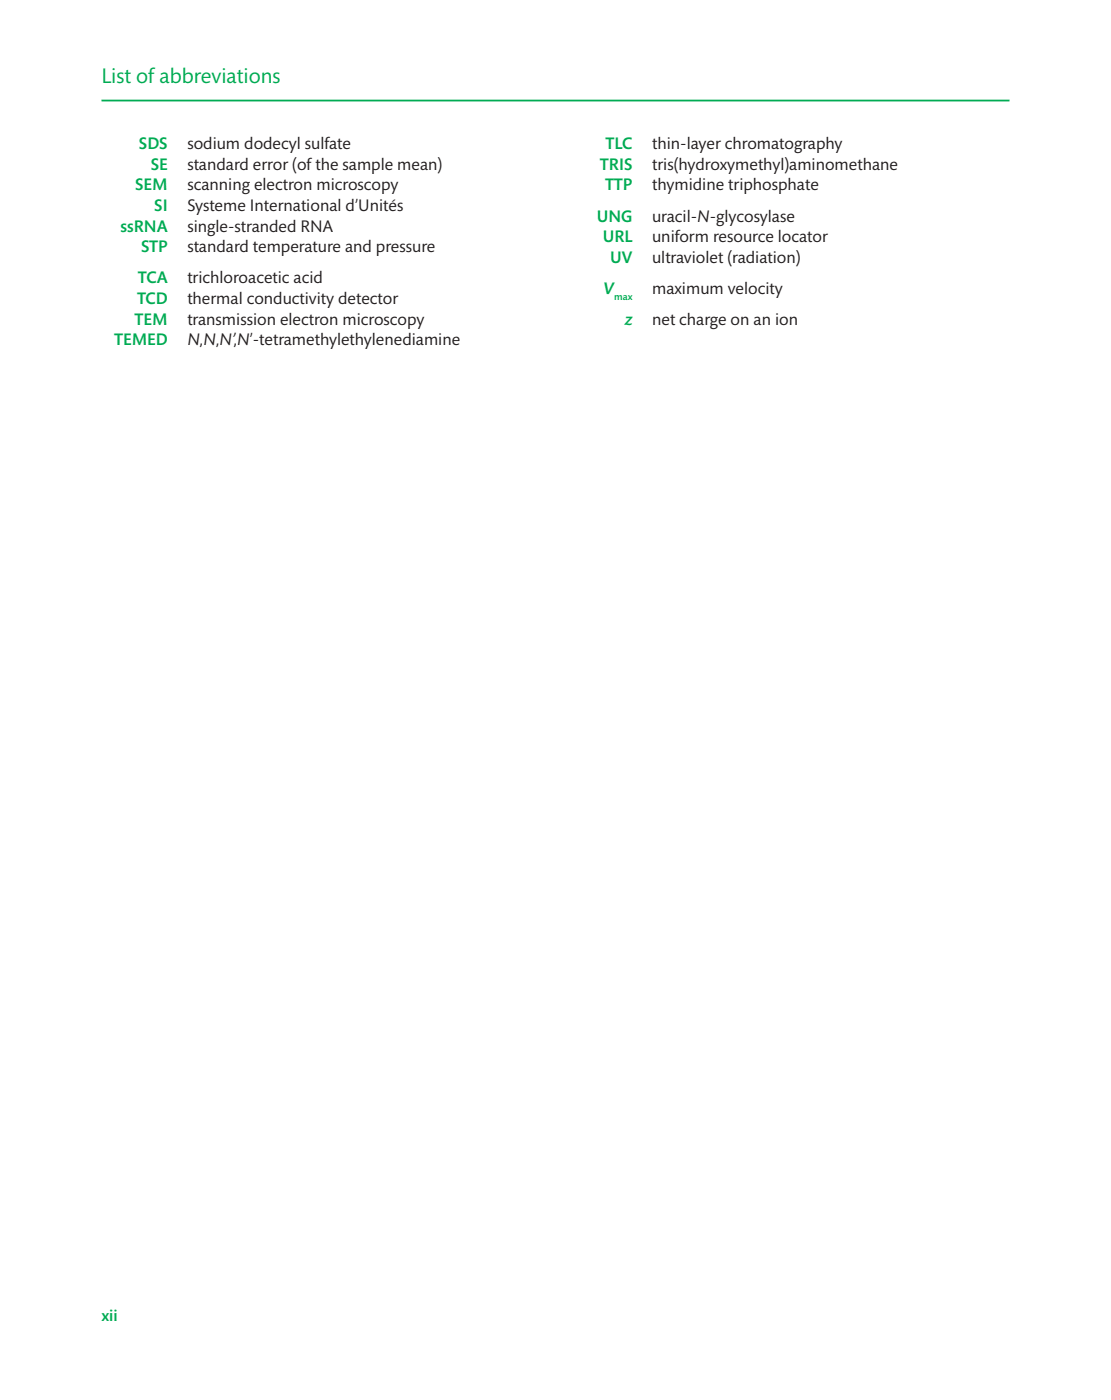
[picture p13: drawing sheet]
<svg xmlns="http://www.w3.org/2000/svg" width="219mm" height="276mm" viewBox="0 0 219 276" stroke-linecap="round" stroke-linejoin="round" font-family="sans-serif">
<defs><g id="words">
<text font-size="4.2" fill="#00ab53" x="20" y="16.4">List of abbreviations</text>
<g font-size="3.4" fill="#00ab53">
<text x="27.4" y="29.4">SDS</text>
<text x="119.3" y="29.4">TLC</text>
<text x="29.7" y="33.5">SE</text>
<text x="118.2" y="33.5">TRIS</text>
<text x="26.6" y="37.5">SEM</text>
<text x="30.4" y="41.6">SI</text>
<text x="119.3" y="37.5">TTP</text>
<text x="23.8" y="45.6">ssRNA</text>
<text x="117.6" y="43.7">UNG</text>
<text x="118.8" y="47.8">URL</text>
<text x="27.8" y="49.7">STP</text>
<text x="120.3" y="51.8">UV</text>
<text x="27" y="59.9">TCD</text>
<text x="27.2" y="55.9">TCA</text>
<text x="119" y="58">V</text>
<text x="26.5" y="64">TEM</text>
<text x="123.2" y="64.1">z</text>
<text x="22.5" y="68">TEMED</text>
</g>
<g font-size="3.4" fill="#231f20">
<text x="36.9" y="29.4">sodium dodecyl sulfate</text>
<text x="128.6" y="29.4">thin-layer chromatography</text>
<text x="36.9" y="33.5">standard error (of the sample mean)</text>
<text x="128.6" y="33.5">tris(hydroxymethyl)aminomethane</text>
<text x="36.9" y="37.5">scanning electron microscopy</text>
<text x="36.9" y="41.6">Systeme International d’Unités</text>
<text x="128.6" y="37.5">thymidine triphosphate</text>
<text x="36.9" y="45.6">single-stranded RNA</text>
<text x="128.6" y="43.7">uracil-N-glycosylase</text>
<text x="128.6" y="47.8">uniform resource locator</text>
<text x="36.9" y="49.7">standard temperature and pressure</text>
<text x="128.6" y="51.8">ultraviolet (radiation)</text>
<text x="36.9" y="55.9">trichloroacetic acid</text>
<text x="36.9" y="59.9">thermal conductivity detector</text>
<text x="128.6" y="58">maximum velocity</text>
<text x="36.9" y="64">transmission electron microscopy</text>
<text x="128.6" y="64.1">net charge on an ion</text>
<text x="36.9" y="68">N,N,N’,N’-tetramethylethylenediamine</text>
</g>
<text font-size="3.2" fill="#00ab53" x="20" y="260.5">xii</text>
<text font-size="2" fill="#00ab53" x="121.1" y="59.1">max</text>
</g></defs>
<path d="M20 19.8h179" fill="none" stroke="#00ab53" stroke-width=".35"/>
<use href="#words"/>
</svg>
